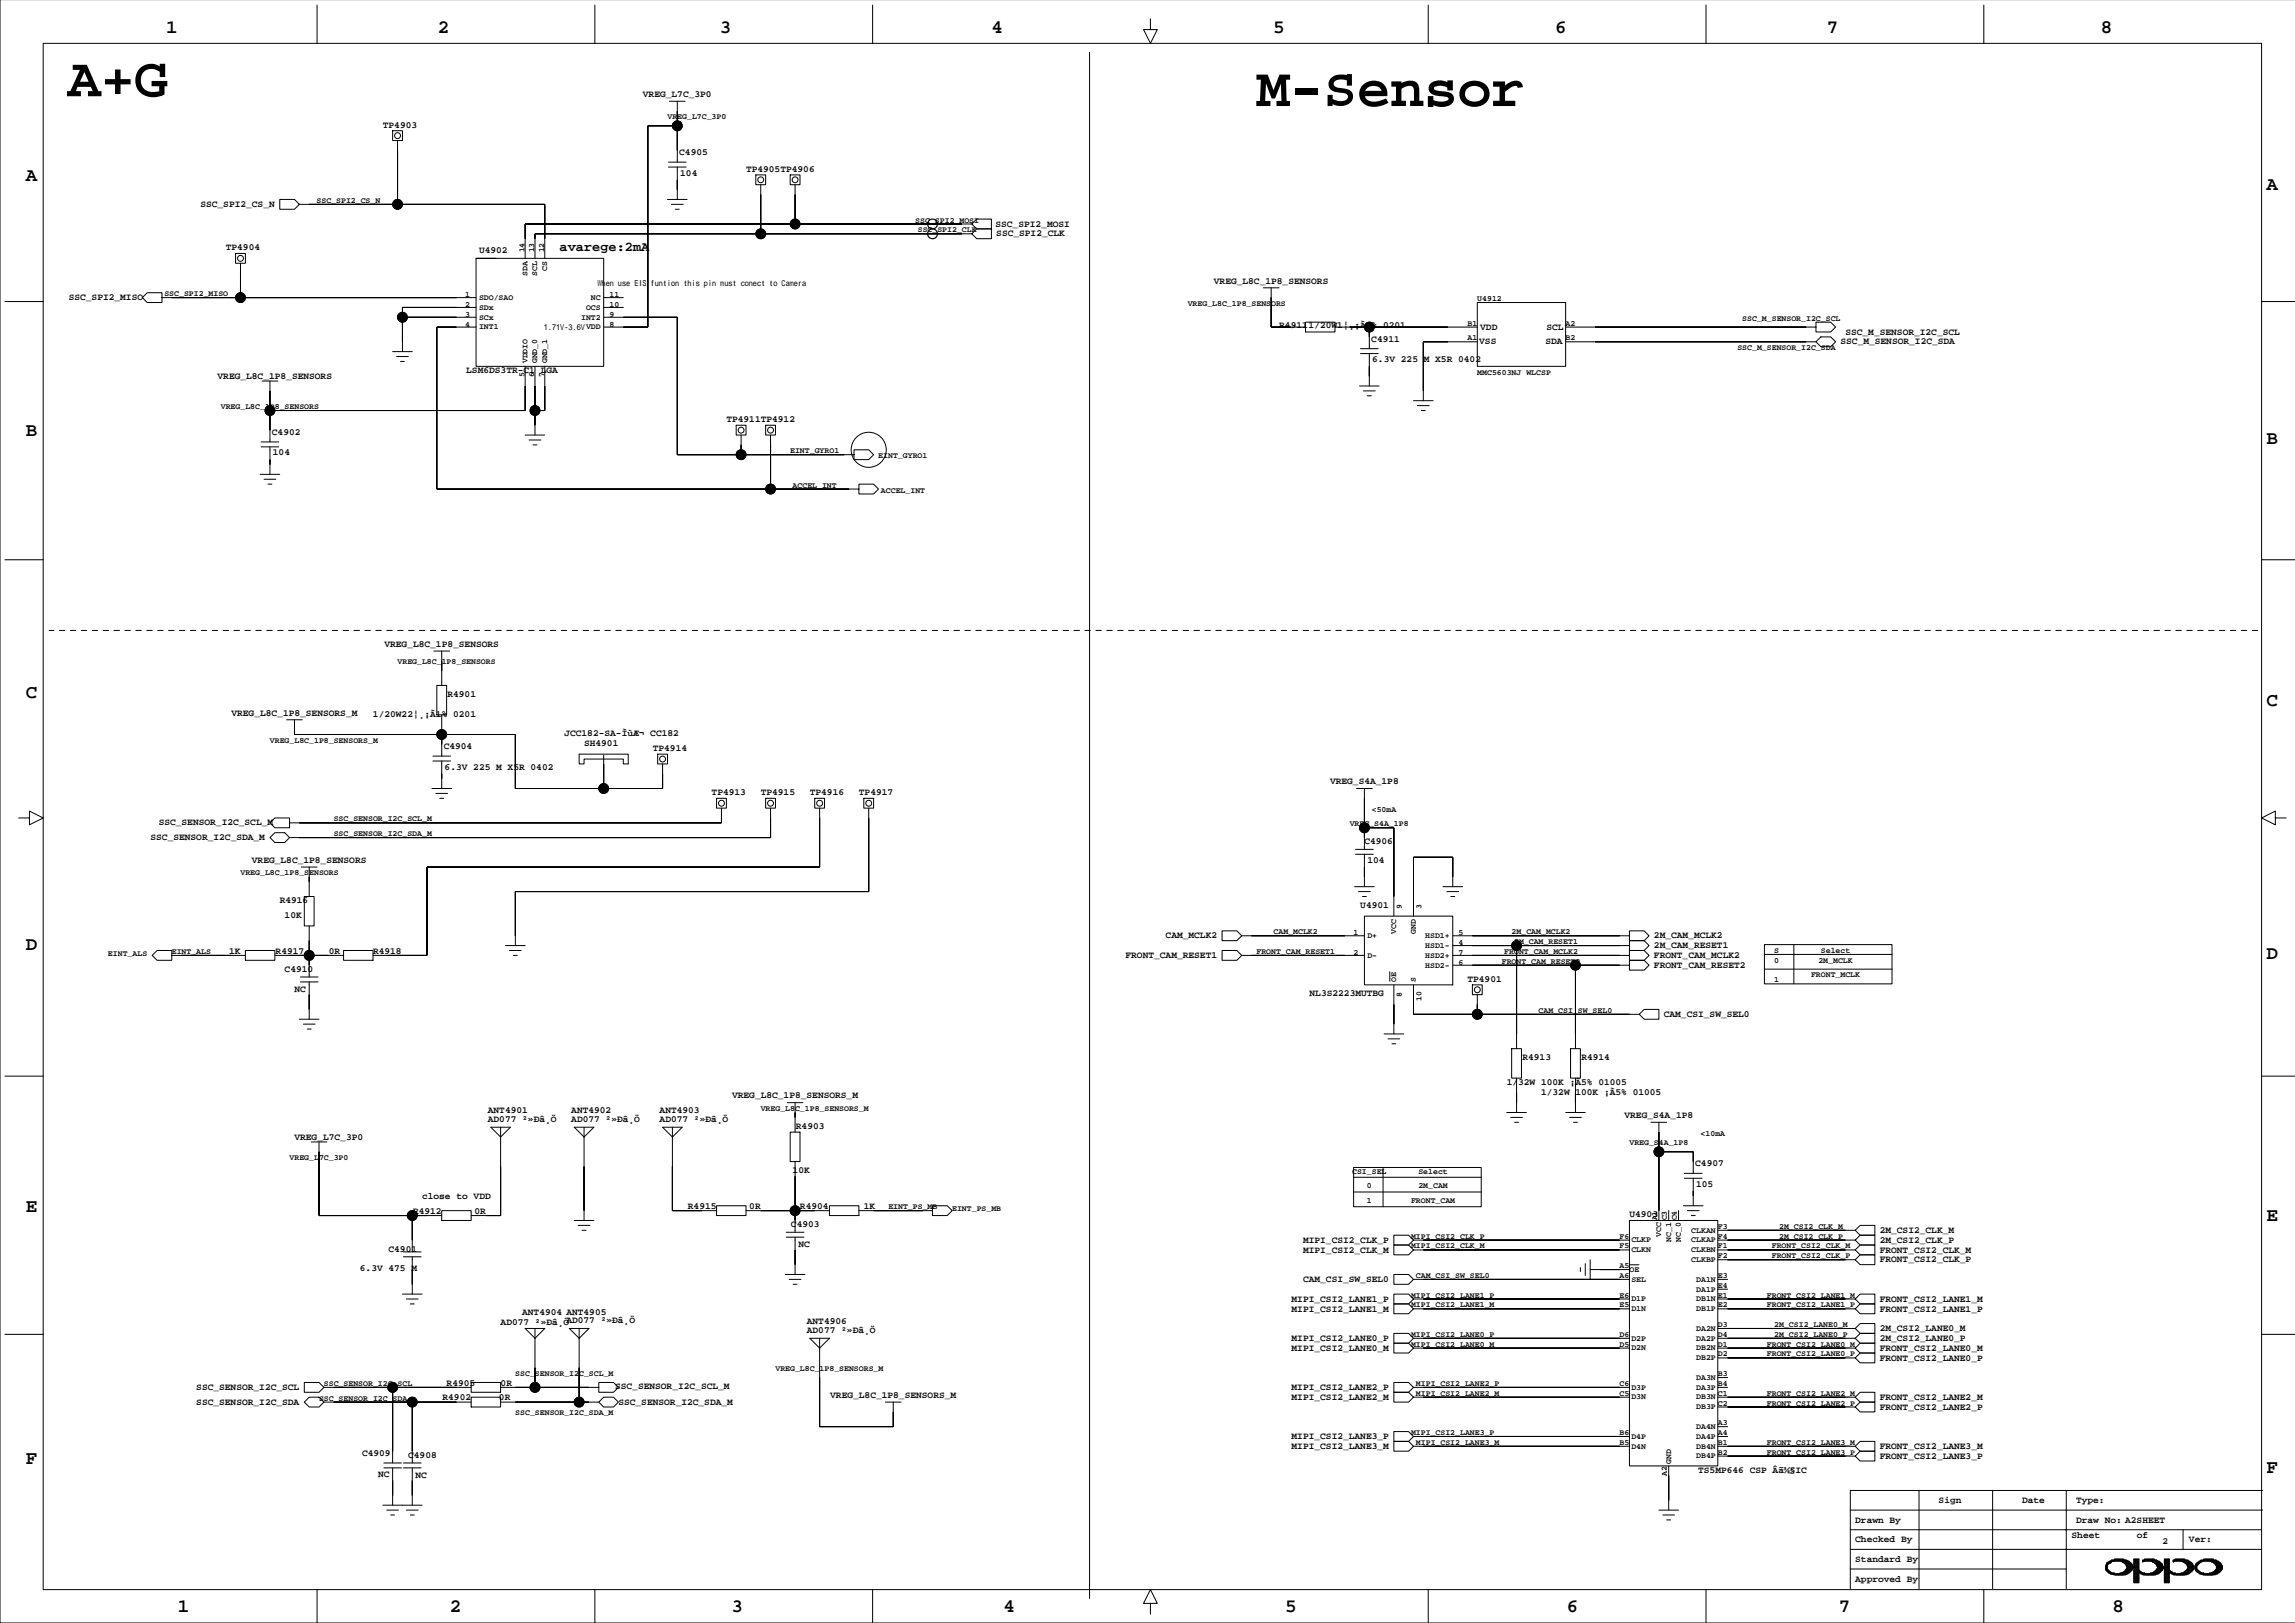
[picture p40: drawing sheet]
<svg xmlns="http://www.w3.org/2000/svg" width="594mm" height="420mm" viewBox="0 0 594 420" stroke-linecap="round" stroke-linejoin="round" font-family="sans-serif">
<defs><g id="words">
<g font-size="14.5">
<text x="17.5" y="24.9">A+G</text>
<text x="325" y="27.4">M-Sensor</text>
</g>
<g font-size="4.9">
<text x="43" y="8.5">1</text>
<text x="113.3" y="8.5">2</text>
<text x="186.2" y="8.5">3</text>
<text x="256.5" y="8.5">4</text>
<text x="329.4" y="8.5">5</text>
<text x="402.3" y="8.5">6</text>
<text x="472.6" y="8.5">7</text>
<text x="543.5" y="8.5">8</text>
<text x="6.6" y="46.9">A</text>
<text x="586.4" y="49.2">A</text>
<text x="6.6" y="112.7">B</text>
<text x="586.4" y="114.9">B</text>
<text x="6.6" y="180.5">C</text>
<text x="586.4" y="182.7">C</text>
<text x="6.6" y="245.7">D</text>
<text x="586.4" y="248">D</text>
<text x="6.6" y="313.5">E</text>
<text x="586.4" y="315.8">E</text>
<text x="6.6" y="378.8">F</text>
<text x="586.4" y="381.1">F</text>
<text x="46" y="416.9">1</text>
<text x="116.3" y="416.9">2</text>
<text x="189.2" y="416.9">3</text>
<text x="259.6" y="416.9">4</text>
<text x="332.5" y="416.9">5</text>
<text x="405.3" y="416.9">6</text>
<text x="475.7" y="416.9">7</text>
<text x="546.5" y="416.9">8</text>
</g>
<text font-size="3.5" x="144.7" y="64.9">avarege:2mA</text>
<g font-size="2.5">
<text x="166.3" y="25.1">VREG_L7C_3P0</text>
<text x="99" y="33">TP4903</text>
<text x="175.7" y="40.1">C4905</text>
<text x="176" y="45.4">104</text>
<text x="193" y="44.4">TP4905TP4906</text>
<text x="51.8" y="53.6">SSC_SPI2_CS_N</text>
<text x="257.5" y="58.6">SSC_SPI2_MOSI</text>
<text x="58.4" y="64.7">TP4904</text>
<text x="123.9" y="65.5">U4902</text>
<text x="257.7" y="61.2">SSC_SPI2_CLK</text>
<text x="17.8" y="77.7">SSC_SPI2_MISO</text>
<text x="314" y="73.4">VREG_L8C_1P8_SENSORS</text>
<text x="330.9" y="84.8">R4911</text>
<text x="338.6" y="84.8">1/20W1¦¸¡À5% 0201</text>
<text x="354.8" y="88.4">C4911</text>
<text x="382.7" y="89.1">VSS</text>
<text x="382.9" y="85.3">VDD</text>
<text x="399.8" y="89.1">SDA</text>
<text x="400.1" y="85.3">SCL</text>
<text x="476.1" y="89.1">SSC_M_SENSOR_I2C_SDA</text>
<text x="477.4" y="86.6">SSC_M_SENSOR_I2C_SCL</text>
<text x="355" y="93.7">6.3V 225 M X5R 0402</text>
<text x="56.3" y="98">VREG_L8C_1P8_SENSORS</text>
<text x="120.6" y="96.5">LSM6DS3TR-C1 LGA</text>
<text x="70.3" y="112.5">C4902</text>
<text x="187.9" y="109.2">TP4911TP4912</text>
<text x="70.6" y="117.8">104</text>
<text x="99.5" y="167.3">VREG_L8C_1P8_SENSORS</text>
<text x="59.9" y="185.1">VREG_L8C_1P8_SENSORS_M</text>
<text x="96.5" y="185.4">1/20W22¦¸¡À1% 0201</text>
<text x="115.8" y="180.3">R4901</text>
<text x="146" y="190.4">JCC182-SA-ÌùÆ¬ CC182</text>
<text x="114.8" y="193.7">C4904</text>
<text x="151.1" y="193">SH4901</text>
<text x="168.9" y="194.3">TP4914</text>
<text x="115" y="199.1">6.3V 225 M X5R 0402</text>
<text x="344.1" y="202.9">VREG_S4A_1P8</text>
<text x="184.1" y="205.7">TP4913</text>
<text x="196.8" y="205.7">TP4915</text>
<text x="209.5" y="205.7">TP4916</text>
<text x="222.2" y="205.7">TP4917</text>
<text x="41.1" y="213.3">SSC_SENSOR_I2C_SCL_M</text>
<text x="38.9" y="217.3">SSC_SENSOR_I2C_SDA_M</text>
<text x="353" y="218.4">C4906</text>
<text x="65.2" y="223.2">VREG_L8C_1P8_SENSORS</text>
<text x="353.7" y="223.2">104</text>
<text x="72.4" y="233.6">R4916</text>
<text x="73.6" y="237.4">10K</text>
<text x="351.9" y="234.9">U4901</text>
<text x="301.6" y="242.7">CAM_MCLK2</text>
<text x="427.9" y="242.7">2M_CAM_MCLK2</text>
<text x="427.9" y="245.3">2M_CAM_RESET1</text>
<text x="59.3" y="246.7">1K</text>
<text x="71.3" y="246.7">R4917</text>
<text x="73.6" y="251.4">C4910</text>
<text x="85.1" y="246.7">0R</text>
<text x="96.5" y="246.7">R4918</text>
<text x="291.2" y="247.8">FRONT_CAM_RESET1</text>
<text x="427.9" y="247.8">FRONT_CAM_MCLK2</text>
<text x="427.9" y="250.4">FRONT_CAM_RESET2</text>
<text x="76.2" y="256.5">NC</text>
<text x="338.8" y="257.7">NL3S2223MUTBG</text>
<text x="379.6" y="253.9">TP4901</text>
<text x="430.4" y="263.1">CAM_CSI_SW_SEL0</text>
<text x="393.9" y="274.2">R4913</text>
<text x="409.1" y="274.2">R4914</text>
<text x="389.8" y="280.6">1/32W 100K ¡À5% 01005</text>
<text x="126.2" y="288">ANT4901</text>
<text x="147.8" y="288">ANT4902</text>
<text x="170.6" y="288">ANT4903</text>
<text x="189.4" y="284.1">VREG_L8C_1P8_SENSORS_M</text>
<text x="398.7" y="283.1">1/32W 100K ¡À5% 01005</text>
<text x="126.2" y="290.2">AD077 ²»Ðâ¸Ö</text>
<text x="147.8" y="290.2">AD077 ²»Ðâ¸Ö</text>
<text x="170.6" y="290.2">AD077 ²»Ðâ¸Ö</text>
<text x="205.9" y="292">R4903</text>
<text x="420.3" y="289.2">VREG_S4A_1P8</text>
<text x="76.2" y="294.8">VREG_L7C_3P0</text>
<text x="205.1" y="303.5">10K</text>
<text x="438.6" y="301.7">C4907</text>
<text x="109.2" y="310.2">close to VDD</text>
<text x="438.8" y="307">105</text>
<text x="106.9" y="314">R4912</text>
<text x="122.7" y="314">0R</text>
<text x="178" y="312.7">R4915</text>
<text x="193.8" y="312.7">0R</text>
<text x="204.6" y="317.4">C4903</text>
<text x="207" y="312.7">R4904</text>
<text x="223.5" y="312.7">1K</text>
<text x="421.5" y="314.9">U4903</text>
<text x="100.5" y="323.8">C4901</text>
<text x="206.5" y="322.5">NC</text>
<text x="337.1" y="321.5">MIPI_CSI2_CLK_P</text>
<text x="486.3" y="321.5">2M_CSI2_CLK_P</text>
<text x="486.3" y="318.9">2M_CSI2_CLK_M</text>
<text x="93.1" y="328.8">6.3V 475 M</text>
<text x="337.1" y="324">MIPI_CSI2_CLK_M</text>
<text x="486.3" y="326.5">FRONT_CSI2_CLK_P</text>
<text x="486.3" y="324">FRONT_CSI2_CLK_M</text>
<text x="337.1" y="331.6">CAM_CSI_SW_SEL0</text>
<text x="135.1" y="340">ANT4904 ANT4905</text>
<text x="334.1" y="339.2">MIPI_CSI2_LANE1_M</text>
<text x="334.1" y="336.7">MIPI_CSI2_LANE1_P</text>
<text x="486.3" y="336.7">FRONT_CSI2_LANE1_M</text>
<text x="486.3" y="339.2">FRONT_CSI2_LANE1_P</text>
<text x="129.5" y="342.8">AD077 ²»Ðâ¸ÖAD077 ²»Ðâ¸Ö</text>
<text x="208.7" y="342.6">ANT4906</text>
<text x="208.7" y="344.8">AD077 ²»Ðâ¸Ö</text>
<text x="334.1" y="346.9">MIPI_CSI2_LANE0_P</text>
<text x="486.3" y="344.3">2M_CSI2_LANE0_M</text>
<text x="486.3" y="346.9">2M_CSI2_LANE0_P</text>
<text x="334.1" y="349.4">MIPI_CSI2_LANE0_M</text>
<text x="486.3" y="349.4">FRONT_CSI2_LANE0_M</text>
<text x="486.3" y="351.9">FRONT_CSI2_LANE0_P</text>
<text x="50.8" y="359.6">SSC_SENSOR_I2C_SCL</text>
<text x="115.5" y="358.4">R4905</text>
<text x="129.5" y="358.4">0R</text>
<text x="159.1" y="359.3">SSC_SENSOR_I2C_SCL_M</text>
<text x="334.1" y="359.6">MIPI_CSI2_LANE2_P</text>
<text x="50.8" y="363.4">SSC_SENSOR_I2C_SDA</text>
<text x="114.5" y="362.2">R4902</text>
<text x="129.1" y="362.2">0R</text>
<text x="160" y="363.4">SSC_SENSOR_I2C_SDA_M</text>
<text x="214.8" y="361.6">VREG_L8C_1P8_SENSORS_M</text>
<text x="334.1" y="362.1">MIPI_CSI2_LANE2_M</text>
<text x="486.3" y="364.6">FRONT_CSI2_LANE2_P</text>
<text x="486.3" y="362.1">FRONT_CSI2_LANE2_M</text>
<text x="93.7" y="376.6">C4909</text>
<text x="105.6" y="377.1">C4908</text>
<text x="334.1" y="372.3">MIPI_CSI2_LANE3_P</text>
<text x="334.1" y="374.8">MIPI_CSI2_LANE3_M</text>
<text x="486.3" y="377.3">FRONT_CSI2_LANE3_P</text>
<text x="486.3" y="374.8">FRONT_CSI2_LANE3_M</text>
<text x="97.9" y="381.9">NC</text>
<text x="107.5" y="382.2">NC</text>
<text x="439.3" y="380.9">TS5MP646 CSP Âã¾§IC</text>
<text x="501.5" y="388.8">Sign</text>
<text x="523.1" y="388.8">Date</text>
<text x="537.1" y="388.8">Type:</text>
<text x="480" y="393.8">Drawn By</text>
<text x="537.1" y="393.8">Draw No: A2SHEET</text>
<text x="480" y="398.9">Checked By</text>
<text x="535.9" y="397.9">Sheet</text>
<text x="552.8" y="397.9">of</text>
<text x="559.4" y="399.4">2</text>
<text x="566.3" y="398.9">Ver:</text>
<text x="480" y="404">Standard By</text>
<text x="480" y="409.1">Approved By</text>
</g>
<g font-size="2.1">
<text x="172.7" y="30.9">VREG_L7C_3P0</text>
<text x="81.9" y="52.5">SSC_SPI2_CS_N</text>
<text x="236.8" y="57.6">SSC_SPI2_MOSI</text>
<text x="135.7" y="65.3" transform="rotate(-90 135.7 65.3)">14</text>
<text x="138.2" y="65.3" transform="rotate(-90 138.2 65.3)">13</text>
<text x="140.7" y="65.3" transform="rotate(-90 140.7 65.3)">12</text>
<text x="237.4" y="60.1">SSC_SPI2_CLK</text>
<text x="136.5" y="71.4" transform="rotate(-90 136.5 71.4)">SDA</text>
<text x="139" y="71.4" transform="rotate(-90 139 71.4)">SCL</text>
<text x="141.5" y="70.1" transform="rotate(-90 141.5 70.1)">CS</text>
<text x="42.5" y="76.6">SSC_SPI2_MISO</text>
<text x="120.4" y="76.9">1</text>
<text x="123.9" y="77.6">SDO/SAO</text>
<text x="152.9" y="77.6">NC</text>
<text x="154.6" y="73.9">When use EIS funtion this pin must conect to Camera</text>
<text x="157.7" y="76.9">11</text>
<text x="382.2" y="77.9">U4912</text>
<text x="120.4" y="81.9">3</text>
<text x="120.4" y="79.4">2</text>
<text x="123.9" y="80.1">SDx</text>
<text x="123.9" y="82.7">SCx</text>
<text x="150.3" y="82.7">INT2</text>
<text x="151.6" y="80.1">OCS</text>
<text x="157.7" y="79.4">10</text>
<text x="157.7" y="81.9">9</text>
<text x="307.3" y="79.1">VREG_L8C_1P8_SENSORS</text>
<text x="450.7" y="83">SSC_M_SENSOR_I2C_SCL</text>
<text x="120.4" y="84.5">4</text>
<text x="123.9" y="85.2">INT1</text>
<text x="140.7" y="85.4">1.71V-3.6VVDD</text>
<text x="157.7" y="84.5">8</text>
<text x="379.6" y="88">A1</text>
<text x="379.6" y="84.2">B1</text>
<text x="405" y="88">B2</text>
<text x="405" y="84.2">A2</text>
<text x="136.5" y="94" transform="rotate(-90 136.5 94)">VDDIO</text>
<text x="139" y="94" transform="rotate(-90 139 94)">GND_0</text>
<text x="141.5" y="94" transform="rotate(-90 141.5 94)">GND_1</text>
<text x="449.5" y="90.6">SSC_M_SENSOR_I2C_SDA</text>
<text x="135.7" y="97.6" transform="rotate(-90 135.7 97.6)">5</text>
<text x="138.2" y="97.6" transform="rotate(-90 138.2 97.6)">6</text>
<text x="140.7" y="97.6" transform="rotate(-90 140.7 97.6)">7</text>
<text x="382.2" y="96.9">MMC5603NJ WLCSP</text>
<text x="57.1" y="105.8">VREG_L8C_1P8_SENSORS</text>
<text x="204.4" y="117.2">EINT_GYRO1</text>
<text x="227.2" y="118.5">EINT_GYRO1</text>
<text x="205.1" y="126.1">ACCEL_INT</text>
<text x="227.9" y="127.4">ACCEL_INT</text>
<text x="102.8" y="171.8">VREG_L8C_1P8_SENSORS</text>
<text x="69.8" y="192.2">VREG_L8C_1P8_SENSORS_M</text>
<text x="354.9" y="209.9">&lt;50mA</text>
<text x="86.3" y="212.5">SSC_SENSOR_I2C_SCL_M</text>
<text x="349.2" y="213.7">VREG_S4A_1P8</text>
<text x="86.3" y="216.3">SSC_SENSOR_I2C_SDA_M</text>
<text x="62.2" y="226.4">VREG_L8C_1P8_SENSORS</text>
<text x="362.7" y="235.2" transform="rotate(-90 362.7 235.2)">9</text>
<text x="367.8" y="235.2" transform="rotate(-90 367.8 235.2)">3</text>
<text x="329.5" y="241.7">CAM_MCLK2</text>
<text x="350.2" y="241.9">1</text>
<text x="353.7" y="242.6">D+</text>
<text x="361.2" y="241.5" transform="rotate(-90 361.2 241.5)">VCC</text>
<text x="366.3" y="241.5" transform="rotate(-90 366.3 241.5)">GND</text>
<text x="368.7" y="242.6">HSD1+</text>
<text x="368.7" y="245.2">HSD1-</text>
<text x="377.4" y="241.9">5</text>
<text x="377.4" y="244.5">4</text>
<text x="391.1" y="241.7">2M_CAM_MCLK2</text>
<text x="391.7" y="244.2">2M_CAM_RESET1</text>
<text x="27.9" y="247.3">EINT_ALS</text>
<text x="44.4" y="246.7">EINT_ALS</text>
<text x="325" y="246.7">FRONT_CAM_RESET1</text>
<text x="350.2" y="247">2</text>
<text x="353.7" y="247.7">D-</text>
<text x="368.7" y="247.7">HSD2+</text>
<text x="368.7" y="250.3">HSD2-</text>
<text x="377.4" y="247">7</text>
<text x="377.4" y="249.5">6</text>
<text x="388.5" y="249.3">FRONT_CAM_RESET2</text>
<text x="389.2" y="246.7">FRONT_CAM_MCLK2</text>
<text x="459" y="249">0</text>
<text x="459" y="246.4">S</text>
<text x="470.4" y="249">2M_MCLK</text>
<text x="471.1" y="246.4">Select</text>
<text x="361.2" y="254" transform="rotate(-90 361.2 254)">OE</text>
<text x="362.7" y="257.8" transform="rotate(-90 362.7 257.8)">8</text>
<text x="366.3" y="254" transform="rotate(-90 366.3 254)">S</text>
<text x="459" y="254.1">1</text>
<text x="468.5" y="252.8">FRONT_MCLK</text>
<text x="367.8" y="258.8" transform="rotate(-90 367.8 258.8)">10</text>
<text x="398.1" y="262">CAM_CSI_SW_SEL0</text>
<text x="196.8" y="287.4">VREG_L8C_1P8_SENSORS_M</text>
<text x="440" y="293.7">&lt;10mA</text>
<text x="421.5" y="296.3">VREG_S4A_1P8</text>
<text x="74.9" y="300.1">VREG_L7C_3P0</text>
<text x="349.8" y="303.6">CSI_SEL</text>
<text x="366.9" y="303.6">Select</text>
<text x="353.6" y="311.2">1</text>
<text x="353.6" y="307.4">0</text>
<text x="365" y="311.2">FRONT_CAM</text>
<text x="366.9" y="307.4">2M_CAM</text>
<text x="229.8" y="312.8">EINT_PS_MB</text>
<text x="246.3" y="313.4">EINT_PS_MB</text>
<text x="428.7" y="315.7" transform="rotate(-90 428.7 315.7)">A1</text>
<text x="431.3" y="315.7" transform="rotate(-90 431.3 315.7)">C3</text>
<text x="433.8" y="315.7" transform="rotate(-90 433.8 315.7)">C4</text>
<text x="444.4" y="317.9">F3</text>
<text x="460.3" y="317.9">2M_CSI2_CLK_M</text>
<text x="365" y="320.4">MIPI_CSI2_CLK_P</text>
<text x="365" y="322.9">MIPI_CSI2_CLK_M</text>
<text x="419" y="320.4">F6</text>
<text x="419" y="322.9">F5</text>
<text x="422.1" y="323.9">CLKN</text>
<text x="422.1" y="321.4">CLKP</text>
<text x="429.8" y="320" transform="rotate(-90 429.8 320)">VCC</text>
<text x="432.3" y="321.3" transform="rotate(-90 432.3 321.3)">NC_1</text>
<text x="434.8" y="321.3" transform="rotate(-90 434.8 321.3)">NC_0</text>
<text x="437.5" y="321.4">CLKAP</text>
<text x="437.5" y="318.8">CLKAN</text>
<text x="437.5" y="323.9">CLKBN</text>
<text x="444.4" y="322.9">F1</text>
<text x="444.4" y="320.4">F4</text>
<text x="458.4" y="322.9">FRONT_CSI2_CLK_M</text>
<text x="460.3" y="320.4">2M_CSI2_CLK_P</text>
<text x="419" y="328">A5</text>
<text x="421.5" y="329">OE</text>
<text x="437.5" y="326.4">CLKBP</text>
<text x="444.4" y="325.5">F2</text>
<text x="458.4" y="325.5">FRONT_CSI2_CLK_P</text>
<text x="365" y="335.6">MIPI_CSI2_LANE1_P</text>
<text x="366.3" y="330.5">CAM_CSI_SW_SEL0</text>
<text x="419" y="330.5">A6</text>
<text x="419" y="335.6">E6</text>
<text x="422.1" y="331.5">SEL</text>
<text x="438.8" y="334.1">DA1P</text>
<text x="438.8" y="331.5">DA1N</text>
<text x="444.4" y="335.6">E1</text>
<text x="444.4" y="330.5">E3</text>
<text x="444.4" y="333.1">E4</text>
<text x="457.1" y="335.6">FRONT_CSI2_LANE1_M</text>
<text x="365" y="338.2">MIPI_CSI2_LANE1_M</text>
<text x="419" y="338.2">E5</text>
<text x="422.1" y="339.1">D1N</text>
<text x="422.1" y="336.6">D1P</text>
<text x="438.8" y="336.6">DB1N</text>
<text x="438.8" y="339.1">DB1P</text>
<text x="444.4" y="338.2">E2</text>
<text x="457.1" y="338.2">FRONT_CSI2_LANE1_P</text>
<text x="365" y="345.8">MIPI_CSI2_LANE0_P</text>
<text x="419" y="345.8">D6</text>
<text x="422.1" y="346.8">D2P</text>
<text x="438.8" y="346.8">DA2P</text>
<text x="438.8" y="344.2">DA2N</text>
<text x="444.4" y="343.2">D3</text>
<text x="444.4" y="345.8">D4</text>
<text x="459" y="345.8">2M_CSI2_LANE0_P</text>
<text x="459" y="343.2">2M_CSI2_LANE0_M</text>
<text x="365" y="348.3">MIPI_CSI2_LANE0_M</text>
<text x="419" y="348.3">D5</text>
<text x="422.1" y="349.3">D2N</text>
<text x="438.8" y="349.3">DB2N</text>
<text x="438.8" y="351.8">DB2P</text>
<text x="444.4" y="350.9">D2</text>
<text x="444.4" y="348.3">D1</text>
<text x="457.1" y="350.9">FRONT_CSI2_LANE0_P</text>
<text x="457.1" y="348.3">FRONT_CSI2_LANE0_M</text>
<text x="83.8" y="358.5">SSC_SENSOR_I2C_SCL</text>
<text x="133.3" y="355.9">SSC_SENSOR_I2C_SCL_M</text>
<text x="200.6" y="354.7">VREG_L8C_1P8_SENSORS_M</text>
<text x="366.3" y="358.5">MIPI_CSI2_LANE2_P</text>
<text x="419" y="358.5">C6</text>
<text x="422.1" y="359.5">D3P</text>
<text x="438.8" y="359.5">DA3P</text>
<text x="438.8" y="356.9">DA3N</text>
<text x="444.4" y="355.9">B3</text>
<text x="444.4" y="358.5">B4</text>
<text x="82.5" y="362.3">SSC_SENSOR_I2C_SDA</text>
<text x="366.3" y="361">MIPI_CSI2_LANE2_M</text>
<text x="419" y="361">C5</text>
<text x="422.1" y="362">D3N</text>
<text x="438.8" y="364.5">DB3P</text>
<text x="438.8" y="362">DB3N</text>
<text x="444.4" y="361">C1</text>
<text x="444.4" y="363.6">C2</text>
<text x="457.1" y="361">FRONT_CSI2_LANE2_M</text>
<text x="457.1" y="363.6">FRONT_CSI2_LANE2_P</text>
<text x="133.3" y="366.1">SSC_SENSOR_I2C_SDA_M</text>
<text x="365" y="371.2">MIPI_CSI2_LANE3_P</text>
<text x="419" y="371.2">B6</text>
<text x="438.8" y="369.6">DA4N</text>
<text x="444.4" y="368.6">A3</text>
<text x="444.4" y="371.2">A4</text>
<text x="366.3" y="373.7">MIPI_CSI2_LANE3_M</text>
<text x="419" y="373.7">B5</text>
<text x="422.1" y="374.7">D4N</text>
<text x="422.1" y="372.2">D4P</text>
<text x="438.8" y="372.2">DA4P</text>
<text x="438.8" y="377.2">DB4P</text>
<text x="438.8" y="374.7">DB4N</text>
<text x="444.4" y="373.7">B1</text>
<text x="444.4" y="376.3">B2</text>
<text x="457.1" y="373.7">FRONT_CSI2_LANE3_M</text>
<text x="457.1" y="376.3">FRONT_CSI2_LANE3_P</text>
<text x="431.3" y="381.7" transform="rotate(-90 431.3 381.7)">A2</text>
<text x="432.3" y="378.7" transform="rotate(-90 432.3 378.7)">GND</text>
</g>
</g></defs>
<g fill="none" stroke="#000" stroke-width=".26">
<path d="M0 -.1v419.9h593.8M11.2 11.2h573.9v400h-573.9zM82 1.3v9.9M153.9 1.3v9.9M225.8 1.3v9.9M281.9 13.5v400M297.6 4.9v2.8h1.8l-1.8 3.5-1.8-3.5h1.8M369.5 1.3v9.9M441.4 1.3v9.9M513.2 1.3v9.9M101.6 33.8h2.5v2.6h-2.5zM102.8 36.4v16.5"/>
<path d="M173.2 26.2h4.1M175.2 28.7h.1M175.2 32.5h-7.6v52.1h-11.4M175.2 26.2v15.7M72.4 51.6h3.8l1.3 1.3-1.3 1.2h-3.8zM77.5 52.9h63.4v13.9M172.7 51.6h5.1M172.9 43.2h4.6M172.9 41.9h4.6M173.7 52.9h3M174.7 54.1h1M175.2 49h.1"/>
<path d="M175.2 43.2v8.4M195.5 45.2h2.6v2.6h-2.6zM196.8 47.8v12.7M204.4 45.2h2.6v2.6h-2.6zM205.7 47.8v10.1M251.4 57.9h-115.5v8.9M252.7 56.7h3.8v2.5h-3.8l-1.3-1.3zM1.3 78h9.9M36.8 77l1.3-1.3h3.8v2.6h-3.8zM41.9 77h81.3M60.9 65.6h2.6v2.5h-2.6zM62.2 68.1v8.9"/>
<path d="M123.2 66.8h33v28h-33v-28h5M123.2 79.5h-19.1v11.5M156.2 77h5.1M156.2 79.5h5.1M251.4 60.5l1.3-1.3h3.8v2.5h-3.8zM251.4 60.5h-113v6.3M326.8 74.4h4.1M328.9 77h.1M328.9 74.4v10.2h8.8M382.2 78.3h22.8v16.5h-22.8zM585.1 78h8.7M67.8 98.6h4.1"/>
<path d="M69.8 98.6v15.7M101.6 91h5.1M102.6 92.2h3M103.6 93.5h1M104.1 88.4h.1M104.1 82.1h19.1M123.2 84.6h-10.2v41.9h109.2M135.9 94.8v11.4h-66.1M138.4 94.8v17.7M140.9 94.8v11.4h-2.5M156.2 82.1h19v35.5h45.7M337.7 83.3h7.7v2.6h-7.7z"/>
<path d="M345.4 84.6h36.8M351.7 99.8h5.1M352 91.5h4.5M352 90.2h4.5M354.2 97.3h.1M354.2 84.6v5.6M354.2 91.5v8.3M382.2 88.4h-14v15.2M405 88.4h64.8M405 84.6h64.8M469.8 83.3h3.8l1.3 1.3-1.3 1.3h-3.8zM471.1 87.1h2.5l1.3 1.3-1.3 1.3h-2.5l-1.3-1.3z"/>
<path d="M67.5 115.6h4.6M67.5 114.3h4.6M69.8 101.1h.1M69.8 115.6v7.1M135.9 112.5h5M136.9 113.8h3M137.9 115.1h1M138.4 110h.1M190.5 110h2.5v2.5h-2.5zM191.7 112.5v5.1M198.1 110h2.5v2.5h-2.5zM199.3 112.5v14"/>
<path d="M220.9 116.3h3.8l1.3 1.3-1.3 1.3h-3.8zM242.9 111.4h.1M352.7 101.1h3.1M353.7 102.4h1.1M365.7 103.6h5.1M366.7 104.9h3M367.7 106.2h1M368.2 101.1h.1M67.3 122.7h5.1M68.3 124h3.1M69.3 125.2h1M69.8 120.2h.1"/>
<path d="M222.2 125.2h3.8l1.3 1.3-1.3 1.3h-3.8zM1.3 144.8h9.9M585.1 144.8h8.7M112.2 168.4h4.1M113 177.3h2.5v7.6h-2.5zM114.3 170.9h.1M114.3 168.4v8.9M74.2 186.2h4M76.2 188.7h.1M76.2 186.2v3.8h57.1v14h38.1v-6.4M112 196.8h4.6M112 195.6h4.6"/>
<path d="M114.3 184.9v10.7M114.3 196.8v7.2M149.8 195.1h12.7v2.5h-1.2v-1.3h-10.2v1.3h-1.3zM156.2 195.3v8.7M170.1 195.1h2.6v2.5h-2.6zM4.8 211.6h2.8v-1.8l3.6 1.8-3.6 1.8v-1.8M69.8 216.7l1.3-1.3h2.5l1.3 1.3-1.3 1.2h-2.5zM71.1 211.6h3.8v2.5h-3.8l-1.3-1.3zM111.7 204h5.1M112.8 205.2h3M113.8 206.5h1M114.3 201.4h.1"/>
<path d="M185.4 206.5h2.5v2.5h-2.5zM186.6 209v3.8h-111.7M198.1 206.5h2.5v2.5h-2.5zM199.3 209v7.7h-124.4M210.8 206.5h2.5v2.5h-2.5zM212 209v15.3h-101.5v22.8h-14M223.5 206.5h2.5v2.5h-2.5zM224.7 209v21.6h-91.4v14M350.7 219.7h4.6M350.9 204h4.1M353 206.5h.1M353 204v15.7"/>
<path d="M353 214.1h7.6v22.9M588.6 211.6v-1.8l-3.5 1.8 3.5 1.8v-1.8h2.8M78 224.3h4M78.7 231.9h2.6v7.6h-2.6zM80 226.8h.1M80 224.3v7.6M80 239.5v13.2M350.4 229.3h5.1M350.7 221h4.6M351.5 230.6h3M352.5 231.9h1M353 226.8h.1"/>
<path d="M353 237h22.8v17.7h-22.8zM353 221v8.3M373.3 229.3h5.1M374.3 230.6h3.1M375.3 231.9h1M375.8 226.8h.1M375.8 229.3v-7.6h-10.1v15.3M40.6 245.9h3.8v2.5h-3.8l-1.2-1.3zM44.4 247.1h19.1M63.5 245.9h7.6v2.5h-7.6zM71.1 247.1h17.8M77.7 254h4.6"/>
<path d="M77.7 252.7h4.6M80 254v9.6M88.9 245.9h7.6v2.5h-7.6zM130.8 244.6h5.1M131.8 245.9h3M132.8 247.1h1M133.3 242h.1M316.2 240.8h3.8l1.2 1.2-1.2 1.3h-3.8zM316.2 245.9h3.8l1.2 1.2-1.2 1.3h-3.8zM321.2 242h31.8M321.2 247.1h31.8M359.5 251.3v2.5"/>
<path d="M360.6 254.7v12.7M365.7 254.7v7.7h58.4M375.8 242h45.7M375.8 244.6h45.7M375.8 247.1h45.7M375.8 249.7h45.7M380.9 254.7h2.6v2.6h-2.6zM382.2 257.3v5.1M392.3 244.6v26.6M407.6 249.7v21.5M421.5 245.9h3.9l1.2 1.2-1.2 1.3h-3.9zM421.5 240.8h3.9l1.2 1.2-1.2 1.3h-3.9z"/>
<path d="M421.5 248.4h3.9l1.2 1.3-1.2 1.2h-3.9zM421.5 243.3h3.9l1.2 1.3-1.2 1.3h-3.9zM456.5 244.3h33v10.2h-33zM456.5 250.7h33M456.5 246.9h33M464.1 244.3v10.2M1.3 278.4h9.9M77.5 263.6h5M78.5 264.9h3M79.5 266.2h1M80 261.1h.1M358.1 267.4h5"/>
<path d="M359.1 268.7h3M360.1 270h1M360.6 264.9h.1M391.1 271.2h2.5v7.7h-2.5zM392.3 278.9v8.9M406.3 271.2h2.5v7.7h-2.5zM407.6 278.9v8.9M425.4 261.1h3.8v2.5h-3.8l-1.3-1.2zM585.1 278.4h8.7M80.5 295.4h4.1M82.5 297.9h.1M82.5 295.4v19h31.8"/>
<path d="M127 291.6h5.1l-2.6 2.5zM129.5 291.6v22.8h-7.6M148.6 291.6h5l-2.5 2.5zM151.1 291.6v24.1M171.4 291.6h5.1l-2.5 2.5zM174 291.6v21.5h11.4M203.7 285.2h4M204.4 292.8h2.6v7.7h-2.6zM205.7 287.8h.1M205.7 285.2v7.6M389.8 287.8h5.1M390.8 289h3.1"/>
<path d="M391.8 290.3h1M392.3 285.2h.1M405 287.8h5.1M406.1 289h3M407.1 290.3h1M407.6 285.2h.1M427.1 290.3h4.1M429.2 292.8h.1M429.2 290.3v25.4M429.2 297.9h8.9v5.6M106.7 314.4v9.4M114.3 313.1h7.6v2.6h-7.6z"/>
<path d="M148.6 315.7h5M149.6 317h3M150.6 318.2h1M151.1 313.1h.1M185.4 311.9h7.6v2.5h-7.6zM193 313.1h21.6M203.4 318.7h4.6M205.7 300.5v18.2M214.6 311.9h7.6v2.5h-7.6zM222.2 313.1h19M241.2 311.9h3.9l1.2 1.2-1.2 1.3h-3.9zM350.2 302h33v10.1h-33z"/>
<path d="M350.2 308.3h33M350.2 304.5h33M357.8 302v10.1M360.6 319.5h3.8l1.3 1.3-1.3 1.2h-3.8zM421.5 315.7h22.9v63.5h-22.9zM431.7 313.1v2.6M434.2 313.1v2.6M435.5 311.9h5.1M435.8 304.8h4.5M435.8 303.5h4.5M436.5 313.1h3.1M437.5 314.4h1.1"/>
<path d="M438.1 309.3h.1M438.1 304.8v7.1M444.4 318.2h35.6M481.2 317h3.8v2.5h-3.8l-1.2-1.3zM104.1 334.7h5.1M104.4 325.1h4.5M104.4 323.8h4.5M105.1 336h3.1M106.1 337.3h1.1M106.7 332.2h.1M106.7 325.1v9.6M203.2 329.7h5"/>
<path d="M203.4 320h4.6M204.2 330.9h3M205.2 332.2h1M205.7 327.1h.1M205.7 320v9.7M360.6 322h3.8l1.3 1.3-1.3 1.3h-3.8zM360.6 329.7h3.8l1.3 1.2-1.3 1.3h-3.8zM360.6 337.3h3.8l1.3 1.2-1.3 1.3h-3.8zM360.6 334.7h3.8l1.3 1.3-1.3 1.3h-3.8zM365.7 320.8h55.8M365.7 323.3h55.8M365.7 330.9h55.8"/>
<path d="M365.7 338.5h55.8M365.7 336h55.8M408.8 327.9v1M410.1 326.9v3M411.4 328.4h10.1M411.4 325.8v5.1M413.9 328.4h.1M421.5 327.2h2.5M444.4 320.8h35.6M444.4 323.3h35.6M444.4 330.9h2.5M444.4 325.8h35.6"/>
<path d="M444.4 338.5h35.6M444.4 336h35.6M444.4 333.5h2.5M480 323.3l1.2-1.3h3.8v2.6h-3.8zM480 336l1.2-1.3h3.8v2.6h-3.8zM480 338.5l1.2-1.2h3.8v2.5h-3.8zM480 320.8l1.2-1.3h3.8v2.5h-3.8zM481.2 324.6h3.8v2.5h-3.8l-1.2-1.3zM1.3 345.1h9.9M78.7 357.6h3.8l1.3 1.3-1.3 1.2h-3.8zM83.8 358.9h38.1M101.6 358.9v19.5"/>
<path d="M121.9 357.6h7.6v2.5h-7.6zM129.5 358.9h25.4M135.9 343.6h5l-2.5 2.6zM138.4 343.6v15.3M147.3 343.6h5.1l-2.6 2.6zM149.8 343.6v19.1M154.9 357.6h3.8l1.3 1.3-1.3 1.2h-3.8zM209.5 346.2h5.1l-2.6 2.5zM212 346.2v22.8h19.1v-6.3M360.6 357.6h3.8l1.3 1.3-1.3 1.2h-3.8zM360.6 347.4h3.8l1.3 1.3-1.3 1.3h-3.8zM360.6 344.9h3.8l1.3 1.3-1.3 1.2h-3.8z"/>
<path d="M365.7 358.9h55.8M365.7 348.7h55.8M365.7 346.2h55.8M444.4 358.9h2.5M444.4 348.7h35.6M444.4 346.2h35.6M444.4 351.2h35.6M444.4 343.6h35.6M444.4 356.3h2.5M480 348.7l1.2-1.3h3.8v2.6h-3.8zM480 351.2l1.2-1.2h3.8v2.5h-3.8zM480 343.6l1.2-1.2h3.8v2.5h-3.8z"/>
<path d="M481.2 344.9h3.8v2.5h-3.8l-1.2-1.2zM585.1 345.1h8.7M80 361.4h2.5l1.3 1.3-1.3 1.2h-2.5l-1.3-1.2zM83.8 362.7h38.1M99.3 379.7h4.6M99.3 378.4h4.6M101.6 379.7v9.6M104.4 379.7h4.5M104.4 378.4h4.5M106.7 362.7v15.7M106.7 379.7v9.6M121.9 361.4h7.6v2.5h-7.6z"/>
<path d="M129.5 362.7h25.4M156.2 361.4h2.5l1.3 1.3-1.3 1.2h-2.5l-1.3-1.2zM229.1 362.7h4M231.1 365.2h.1M360.6 360.1h3.8l1.3 1.3-1.3 1.3h-3.8zM360.6 370.3h3.8l1.3 1.3-1.3 1.2h-3.8zM360.6 372.8h3.8l1.3 1.3-1.3 1.3h-3.8zM365.7 361.4h55.8M365.7 371.6h55.8M365.7 374.1h55.8M431.7 379.2v11.4M444.4 361.4h35.6"/>
<path d="M444.4 371.6h2.5M444.4 374.1h35.6M444.4 363.9h35.6M444.4 376.6h35.6M444.4 369h2.5M480 363.9l1.2-1.2h3.8v2.5h-3.8zM480 361.4l1.2-1.3h3.8v2.6h-3.8zM480 376.6l1.2-1.2h3.8v2.5h-3.8zM481.2 372.8h3.8v2.6h-3.8l-1.2-1.3zM99 389.3h10.2M100.1 390.6h3M101.1 391.9h1"/>
<path d="M101.6 386.8h.1M105.1 390.6h3.1M106.1 391.9h1.1M106.7 386.8h.1M429.2 390.6h5M430.2 391.9h3M431.2 393.1h1M431.7 388.1h.1M478.7 390.6h106.6M478.7 395.7h106.4M496.5 385.5v25.4M515.5 385.5v25.4"/>
<path d="M534.5 385.5v25.4M564.8 395.7v5.1M585.3 385.5h-106.6v25.4M82 411.2v8.7M153.9 411.2v8.7M225.8 411.2v8.7M297.6 414.7h1.8l-1.8-3.5-1.8 3.5h1.8v2.8M369.5 411.2v8.7M441.4 411.2v8.7M478.7 405.8h55.8M478.7 400.8h106.4M513.2 411.2v8.7"/>
<path d="M544.7 405.1h.5M544.7 405.3h.5M544.7 405.6h.5M544.7 405.8h.5v.8h.8v.5h4.5M544.7 406.1h.8v.5M545 404.3l.5-.2a5 5 0 0 1 4.3-.5l1 .2v.3h.3l.2 .5h.3v.5h.2v.2a1.74 1.74 0 0 1-1.3 1.6 2.07 2.07 0 0 1-1.7 .5 6.1 6.1 0 0 1-3.3-.5l-.3-.6h-.2v-.2h-.3v-1zM545 404.6h.5v-.5h.7v-.5h3.8v1.2h1.6M545.2 404.3v.5h-.5M545.5 406.9h.7v.2M545.7 404.3h.3a1.45 1.45 0 0 1 1.5-.5h1.3l1 .8h.2v.5h.3v.7h-.3v.3l-.5 .2v.3l-1 .3-.2 .2h-1.3v-.2a1.23 1.23 0 0 1-1.3-.6h-.2a1.58 1.58 0 0 1 .2-2zM545.7 403.8v.5M546.5 403.6v.2"/>
<path d="M546.5 406.9v.2M546.7 403.6v.2M546.7 406.9v.5M547 406.9v.5M547.2 403.3v.5M547.5 403.3v.5M547.5 407.1v.3M547.8 403.3v.5M547.8 407.1v.3M548 403.3v.5M548 407.1v.3M548.3 403.3v.5"/>
<path d="M548.3 407.1v.3M548.5 403.3v.5h2v3.1M548.5 406.9v.5M548.8 403.3v.5M548.8 406.9v.5M549 403.3v.8h1.8M549.3 404.1v-.8h-2.3v.5h-1v.5h-1v2h.7v.6M549.3 406.6v.8h-2.1v-.3M549.5 403.3v1h1.8v2h-1.5v1.1M549.8 403.6v.7M550 404.6h1.6v1.5h-1.8M550 405.1h1.6"/>
<path d="M550.3 405.3h1.5M550.3 403.8v3.3M550.8 403.8v3.1h-1.8v.5M551.1 404.1v2.5h-1.6v.8M551.6 405.8h-1.6v1.3M551.8 405.3v.3h-1.5M552.1 403.3h1.2v6.1h-1.2zM552.1 403.6h1.2M552.1 403.8h1.2M552.1 404.1h1.2M552.1 404.3h1.2M552.1 404.6h1.2"/>
<path d="M552.1 404.8h1.2M552.1 405.1h1.2M552.1 405.3h1.2M552.1 405.6h1.2M552.1 405.8h1.2M552.1 406.3h1.5v.6M552.1 406.6h1.7v.5h4.6M552.1 406.9h2v.2M552.1 407.1h1.2M552.1 407.4h1.2M552.1 407.6h1.2M552.1 407.9h1.2"/>
<path d="M552.1 408.1h1.2M552.1 408.4h1.2M552.1 408.6h1.2M552.1 408.9h1.2M552.1 409.1h1.2M552.3 403.3v6.1M552.6 403.3v6.1M552.8 403.3v6.1M553.1 403.3v6.1M554.4 403.6l.5-.3h2.5v.3h.5l1 .5v.2l.5 .3v.5h.3v.2a2.05 2.05 0 0 1-1.8 1.8l-.2 .3h-3.3l-1.1-.8M554.4 403.6v.5v-.3h2.2l.3 .3h.5l.5 1h.3v.7h-.3v.3l-.5 .2v.3l-1 .3-.3 .2h-1.2v-.2h-.8v-.3h-.3l-.5-.5h-1.2M554.4 403.8h.5v-.5h2.2v.8"/>
<path d="M554.4 403.6h3.5v1.2h1.5M554.4 406.9v.2M554.6 403.6v.2M554.6 406.9v.5M554.9 406.9v.5M555.1 403.3v.5M555.4 403.3v.5M555.4 407.1v.3M555.6 403.3v.5M555.6 407.1v.3M555.9 403.3v.5M555.9 407.1v.3"/>
<path d="M556.1 403.3v.5M556.1 407.1v.3M556.4 403.3v.5h2v3.1M556.4 406.9v.5M556.6 403.3v.5M556.6 406.9v.5M556.9 403.3v.8h1.8M557.1 406.6v.8h-2v-.3M557.4 403.3v1h1.8v2h-1.5v1.1M557.7 403.6v.7M557.9 404.6h1.5v1.5h-1.7M557.9 405.1h1.5"/>
<path d="M558.2 405.3h1.5v.3h-1.5M558.2 403.8v3.3M558.7 403.8v3.1h-1.8v.5M558.9 404.1v2.5h-1.5v.8M559.4 405.8h-1.5v1.3M559.9 403.3h1.3v6.1h-1.3zM559.9 403.6h1.3M559.9 403.8h1.3M559.9 404.1h1.3M559.9 404.3h1.3M559.9 404.6h1.3M559.9 404.8h1.3"/>
<path d="M559.9 405.1h1.3M559.9 405.3h1.3M559.9 405.6h1.3M559.9 405.8h1.3M559.9 406.3h1.6v.6M559.9 406.6h1.8v.3M559.9 406.9h2.1M559.9 407.1h1.3M559.9 407.4h1.3M559.9 407.6h1.3M559.9 407.9h1.3M559.9 408.1h1.3"/>
<path d="M559.9 408.4h1.3M559.9 408.6h1.3M559.9 408.9h1.3M559.9 409.1h1.3M560.2 403.3v6.1M560.5 403.3v6.1M560.7 403.3v6.1M561 403.3v6.1M561.7 407.1h4.6M562 406.6v.5M562.2 403.6v.5v-.3h.8a2.68 2.68 0 0 1 2.8 1v.3h.2v.7h-.2v.3l-.5 .2v.3l-.8 .3a2.16 2.16 0 0 1-2 0h-.5v-.3l-.8-.3v-.2h-1.3M562.2 403.6l.5-.3h2.6v.3h.2a.8 .8 0 0 1 1 .5l.6 .2 .5 .8a2.1 2.1 0 0 1-1.6 2l-.5 .3h-3.3v-.3l-1-.2v-.3"/>
<path d="M562.2 403.8h.5v-.5h2.3v.8M562.2 403.6h3.6v1h1.5M562.2 406.9v.2M562.5 403.6v.2M562.5 406.9v.5M562.7 406.9v.5M563 403.3v.5M563.2 403.3v.5M563.2 407.1v.3M563.5 403.3v.5M563.5 407.1v.3M563.8 403.3v.5"/>
<path d="M563.8 407.1v.3M564 403.3v.5M564 407.1v.3M564.3 403.3v.5h2v3.1M564.3 406.9v.5M564.5 403.3v.5M564.5 406.9v.5M564.8 404.1h1.7M564.8 403.3v.5M565 406.6v.8h-2v-.3M565.3 403.6v.7h1.8v2.3M565.5 403.6v.7"/>
<path d="M565.8 404.8h1.5v1.3h-1.5v1M565.8 405.8h1.8M566 405.1h1.6M566 405.3h1.6M566 405.6h1.6M566 403.6v3.5M566.5 403.8v3.1h-1.7v.5M566.8 404.1v2.5h-1.5v.8M567.1 406.3h-1.6v1.1M567.8 405.3h.5M567.8 405.6h.5v1M567.8 405.8h.5"/>
<path d="M568.1 404.6l.5-.5h.2v-.3h.5v-.2h.8v-.3h2.5v.3h.8v.2a1.7 1.7 0 0 1 1.5 2l-.2 .5h-.3v.3l-.7 .3v.2l-1.1 .3h-2.5l-1-.3v-.2l-.8-.3-.2-.5a1.17 1.17 0 0 1 0-1.5zM568.1 406.1h.5v.5h.5M568.3 406.3h.5v.6h.8v.2M568.6 404.6h-.5v1.7M568.6 404.1v.7h-.5M568.8 404.6v-.5h.8v-.5h3.5v1.2h1.6M569.1 404.1l.5-.3h1.5a1.37 1.37 0 0 1 1.8 .8 .97 .97 0 0 1 .6 .9 .97 .97 0 0 1-.6 .8 1.23 1.23 0 0 1-1.3 .6l-.2 .2h-1l-.3-.2a1.73 1.73 0 0 1-1.8-1.3v-.8l.5-.2zM569.3 403.6v.5M569.3 406.6v.5M569.8 403.6v.2M569.8 406.9v.5M570.1 403.3v.5h-1v.5h-.8v.8h-.5"/>
<path d="M570.1 406.9v.5M570.4 403.8v-.5h2v.8M570.6 403.3v.5M570.6 407.1v.3M570.9 403.3v.5M570.9 407.1v.3M571.1 403.3v.5M571.1 407.1v.3M571.4 403.3v.5M571.4 407.1v.3M571.6 403.3v.5h2.1v3.3h-4.6v-.8M571.6 406.9v.5"/>
<path d="M571.9 403.3v.5M571.9 406.9v.5M572.1 403.3v.8h1.8M572.4 406.6v.8h-2v-.3M572.6 404.3h1.8v2h-1.5v1.1M572.6 403.3v.8M572.9 403.6v.7M573.1 404.6h1.6v1.5h-1.6v1.3M573.4 405.1h1.5v.7h-1.5M573.4 405.3h1.5M573.4 405.6h1.5M573.4 403.6v3.5"/>
<path d="M573.9 403.8v3.1h-1.8v.5M574.2 406.6h-1.6v.8M574.2 404.1v2.8"/>
<circle cx="102.8" cy="35.1" r=".76"/>
<circle cx="175.2" cy="32.5" r="1.27"/>
<circle cx="102.8" cy="52.9" r="1.27"/>
<circle cx="196.8" cy="46.5" r=".76"/>
<circle cx="205.7" cy="57.9" r="1.27"/>
<circle cx="205.7" cy="46.5" r=".76"/>
<circle cx="62.2" cy="66.8" r=".76"/>
<circle cx="62.2" cy="77" r="1.27"/>
<circle cx="196.8" cy="60.5" r="1.27"/>
<circle cx="104.1" cy="82.1" r="1.27"/>
<circle cx="354.2" cy="84.6" r="1.27"/>
<circle cx="69.8" cy="106.2" r="1.27"/>
<circle cx="138.4" cy="106.2" r="1.27"/>
<circle cx="191.7" cy="117.6" r="1.27"/>
<circle cx="191.7" cy="111.3" r=".76"/>
<circle cx="199.3" cy="111.3" r=".76"/>
<circle cx="224.7" cy="116.3" r="4.5"/>
<circle cx="199.3" cy="126.5" r="1.27"/>
<circle cx="114.3" cy="190" r="1.27"/>
<circle cx="171.4" cy="196.3" r=".76"/>
<circle cx="156.2" cy="204" r="1.27"/>
<circle cx="186.6" cy="207.8" r=".76"/>
<circle cx="199.3" cy="207.8" r=".76"/>
<circle cx="212" cy="207.8" r=".76"/>
<circle cx="224.7" cy="207.8" r=".76"/>
<circle cx="353" cy="214.1" r="1.27"/>
<circle cx="80" cy="247.1" r="1.27"/>
<circle cx="382.2" cy="256" r=".76"/>
<circle cx="392.3" cy="244.6" r="1.27"/>
<circle cx="407.6" cy="249.7" r="1.27"/>
<circle cx="382.2" cy="262.4" r="1.27"/>
<circle cx="429.2" cy="297.9" r="1.27"/>
<circle cx="106.7" cy="314.4" r="1.27"/>
<circle cx="205.7" cy="313.1" r="1.27"/>
<circle cx="101.6" cy="358.9" r="1.27"/>
<circle cx="138.4" cy="358.9" r="1.27"/>
<circle cx="106.7" cy="362.7" r="1.27"/>
<circle cx="149.8" cy="362.7" r="1.27"/>
</g>
<g fill="#000" stroke="#000" stroke-width=".26">
<path d="M102.8 38.9v14z" fill-rule="evenodd"/>
<path d="M167.6 32.5v52.1z" fill-rule="evenodd"/>
<path d="M167.6 32.5h7.6z" fill-rule="evenodd"/>
<path d="M175.2 32.5v6.4z" fill-rule="evenodd"/>
<path d="M175.2 28.7v3.8z" fill-rule="evenodd"/>
<path d="M80 52.9h22.8z" fill-rule="evenodd"/>
<path d="M135.9 57.9v3.8z" fill-rule="evenodd"/>
<path d="M140.9 52.9v8.8z" fill-rule="evenodd"/>
<path d="M102.8 52.9h38.1z" fill-rule="evenodd"/>
<path d="M175.2 46.5v2.5z" fill-rule="evenodd"/>
<path d="M196.8 50.3v10.2z" fill-rule="evenodd"/>
<path d="M205.7 50.3v7.6z" fill-rule="evenodd"/>
<path d="M135.9 57.9h69.8z" fill-rule="evenodd"/>
<path d="M205.7 57.9h43.2z" fill-rule="evenodd"/>
<path d="M62.2 70.6v6.4z" fill-rule="evenodd"/>
<path d="M44.4 77h17.8z" fill-rule="evenodd"/>
<path d="M104.1 79.5v2.6z" fill-rule="evenodd"/>
<path d="M104.1 79.5h14z" fill-rule="evenodd"/>
<path d="M62.2 77h55.9z" fill-rule="evenodd"/>
<path d="M138.4 60.5v1.2z" fill-rule="evenodd"/>
<path d="M138.4 60.5h58.4z" fill-rule="evenodd"/>
<path d="M196.8 60.5h52.1z" fill-rule="evenodd"/>
<path d="M328.9 77v7.6z" fill-rule="evenodd"/>
<path d="M104.1 82.1v6.3z" fill-rule="evenodd"/>
<path d="M113 84.6v41.9z" fill-rule="evenodd"/>
<path d="M113 84.6h5.1z" fill-rule="evenodd"/>
<path d="M104.1 82.1h14z" fill-rule="evenodd"/>
<path d="M135.9 99.8v6.4z" fill-rule="evenodd"/>
<path d="M138.4 99.8v6.4z" fill-rule="evenodd"/>
<path d="M140.9 99.8v6.4z" fill-rule="evenodd"/>
<path d="M161.3 84.6h6.3z" fill-rule="evenodd"/>
<path d="M175.2 82.1v35.5z" fill-rule="evenodd"/>
<path d="M161.3 82.1h13.9z" fill-rule="evenodd"/>
<path d="M328.9 84.6h5z" fill-rule="evenodd"/>
<path d="M354.2 94.8v2.5z" fill-rule="evenodd"/>
<path d="M354.2 84.6v2.5z" fill-rule="evenodd"/>
<path d="M349.2 84.6h5z" fill-rule="evenodd"/>
<path d="M368.2 88.4v12.7z" fill-rule="evenodd"/>
<path d="M368.2 88.4h6.4z" fill-rule="evenodd"/>
<path d="M354.2 84.6h20.4z" fill-rule="evenodd"/>
<path d="M412.7 84.6h54.6z" fill-rule="evenodd"/>
<path d="M412.7 88.4h54.6z" fill-rule="evenodd"/>
<path d="M69.8 118.9v1.3z" fill-rule="evenodd"/>
<path d="M69.8 106.2v5.1z" fill-rule="evenodd"/>
<path d="M69.8 101.1v5.1z" fill-rule="evenodd"/>
<path d="M69.8 106.2h66.1z" fill-rule="evenodd"/>
<path d="M138.4 106.2v3.8z" fill-rule="evenodd"/>
<path d="M138.4 106.2h2.5z" fill-rule="evenodd"/>
<path d="M191.7 115.1v2.5z" fill-rule="evenodd"/>
<path d="M175.2 117.6h16.5z" fill-rule="evenodd"/>
<path d="M199.3 115.1v11.4z" fill-rule="evenodd"/>
<path d="M191.7 117.6h26.7z" fill-rule="evenodd"/>
<path d="M113 126.5h86.3z" fill-rule="evenodd"/>
<path d="M199.3 126.5h20.4z" fill-rule="evenodd"/>
<path d="M114.3 170.9v2.6z" fill-rule="evenodd"/>
<path d="M76.2 188.7v1.3z" fill-rule="evenodd"/>
<path d="M76.2 190h38.1z" fill-rule="evenodd"/>
<path d="M114.3 190v2.5z" fill-rule="evenodd"/>
<path d="M114.3 188.7v1.3z" fill-rule="evenodd"/>
<path d="M133.3 190v14z" fill-rule="evenodd"/>
<path d="M114.3 190h19z" fill-rule="evenodd"/>
<path d="M156.2 197.6v6.4z" fill-rule="evenodd"/>
<path d="M114.3 200.1v1.3z" fill-rule="evenodd"/>
<path d="M133.3 204h22.9z" fill-rule="evenodd"/>
<path d="M171.4 200.1v3.9z" fill-rule="evenodd"/>
<path d="M156.2 204h15.2z" fill-rule="evenodd"/>
<path d="M77.5 212.8h109.1z" fill-rule="evenodd"/>
<path d="M186.6 211.6v1.2z" fill-rule="evenodd"/>
<path d="M77.5 216.7h121.8z" fill-rule="evenodd"/>
<path d="M199.3 211.6v5.1z" fill-rule="evenodd"/>
<path d="M212 211.6v12.7z" fill-rule="evenodd"/>
<path d="M224.7 211.6v19z" fill-rule="evenodd"/>
<path d="M353 206.5v7.6z" fill-rule="evenodd"/>
<path d="M353 214.1v2.6z" fill-rule="evenodd"/>
<path d="M360.6 214.1v17.8z" fill-rule="evenodd"/>
<path d="M353 214.1h7.6z" fill-rule="evenodd"/>
<path d="M80 226.8v1.3z" fill-rule="evenodd"/>
<path d="M110.5 224.3v22.8z" fill-rule="evenodd"/>
<path d="M133.3 230.6v11.4z" fill-rule="evenodd"/>
<path d="M110.5 224.3h101.5z" fill-rule="evenodd"/>
<path d="M133.3 230.6h91.4z" fill-rule="evenodd"/>
<path d="M353 224.3v2.5z" fill-rule="evenodd"/>
<path d="M365.7 221.7v10.2z" fill-rule="evenodd"/>
<path d="M375.8 221.7v5.1z" fill-rule="evenodd"/>
<path d="M365.7 221.7h10.1z" fill-rule="evenodd"/>
<path d="M47 247.1h12.7z" fill-rule="evenodd"/>
<path d="M80 257.3v3.8z" fill-rule="evenodd"/>
<path d="M80 243.3v3.8z" fill-rule="evenodd"/>
<path d="M74.9 247.1h5.1z" fill-rule="evenodd"/>
<path d="M80 247.1v2.6z" fill-rule="evenodd"/>
<path d="M80 247.1h5.1z" fill-rule="evenodd"/>
<path d="M100.3 247.1h10.2z" fill-rule="evenodd"/>
<path d="M323.8 242h24.1z" fill-rule="evenodd"/>
<path d="M323.8 247.1h24.1z" fill-rule="evenodd"/>
<path d="M360.6 259.8v5.1z" fill-rule="evenodd"/>
<path d="M365.7 259.8v2.6z" fill-rule="evenodd"/>
<path d="M382.2 259.8v2.6z" fill-rule="evenodd"/>
<path d="M380.9 244.6h11.4z" fill-rule="evenodd"/>
<path d="M392.3 244.6v22.8z" fill-rule="evenodd"/>
<path d="M380.9 249.7h26.7z" fill-rule="evenodd"/>
<path d="M407.6 249.7v17.7z" fill-rule="evenodd"/>
<path d="M380.9 247.1h38.1z" fill-rule="evenodd"/>
<path d="M380.9 242h38.1z" fill-rule="evenodd"/>
<path d="M407.6 249.7h11.4z" fill-rule="evenodd"/>
<path d="M392.3 244.6h26.7z" fill-rule="evenodd"/>
<path d="M365.7 262.4h16.5z" fill-rule="evenodd"/>
<path d="M382.2 262.4h39.3z" fill-rule="evenodd"/>
<path d="M82.5 297.9v16.5z" fill-rule="evenodd"/>
<path d="M205.7 287.8v1.2z" fill-rule="evenodd"/>
<path d="M392.3 282.7v2.5z" fill-rule="evenodd"/>
<path d="M407.6 282.7v2.5z" fill-rule="evenodd"/>
<path d="M429.2 292.8v5.1z" fill-rule="evenodd"/>
<path d="M429.2 297.9v15.2z" fill-rule="evenodd"/>
<path d="M438.1 297.9v2.6z" fill-rule="evenodd"/>
<path d="M429.2 297.9h8.9z" fill-rule="evenodd"/>
<path d="M82.5 314.4h24.2z" fill-rule="evenodd"/>
<path d="M106.7 314.4v6.4z" fill-rule="evenodd"/>
<path d="M106.7 314.4h3.8z" fill-rule="evenodd"/>
<path d="M129.5 301.7v12.7z" fill-rule="evenodd"/>
<path d="M125.7 314.4h3.8z" fill-rule="evenodd"/>
<path d="M151.1 301.7v11.4z" fill-rule="evenodd"/>
<path d="M174 301.7v11.4z" fill-rule="evenodd"/>
<path d="M174 313.1h7.6z" fill-rule="evenodd"/>
<path d="M205.7 313.1v2.6z" fill-rule="evenodd"/>
<path d="M196.8 313.1h8.9z" fill-rule="evenodd"/>
<path d="M205.7 304.3v8.8z" fill-rule="evenodd"/>
<path d="M205.7 313.1h5.1z" fill-rule="evenodd"/>
<path d="M226 313.1h12.7z" fill-rule="evenodd"/>
<path d="M438.1 308.1v1.2z" fill-rule="evenodd"/>
<path d="M446.9 318.2h30.5z" fill-rule="evenodd"/>
<path d="M106.7 328.4v3.8z" fill-rule="evenodd"/>
<path d="M205.7 323.3v3.8z" fill-rule="evenodd"/>
<path d="M368.2 320.8h50.8z" fill-rule="evenodd"/>
<path d="M368.2 323.3h50.8z" fill-rule="evenodd"/>
<path d="M413.9 328.4h5.1z" fill-rule="evenodd"/>
<path d="M368.2 330.9h50.8z" fill-rule="evenodd"/>
<path d="M368.2 338.5h50.8z" fill-rule="evenodd"/>
<path d="M368.2 336h50.8z" fill-rule="evenodd"/>
<path d="M446.9 323.3h30.5z" fill-rule="evenodd"/>
<path d="M446.9 325.8h30.5z" fill-rule="evenodd"/>
<path d="M446.9 338.5h30.5z" fill-rule="evenodd"/>
<path d="M446.9 336h30.5z" fill-rule="evenodd"/>
<path d="M446.9 320.8h30.5z" fill-rule="evenodd"/>
<path d="M86.3 358.9h15.3z" fill-rule="evenodd"/>
<path d="M101.6 358.9v16.5z" fill-rule="evenodd"/>
<path d="M101.6 358.9h16.5z" fill-rule="evenodd"/>
<path d="M133.3 358.9h5.1z" fill-rule="evenodd"/>
<path d="M138.4 353.8v5.1z" fill-rule="evenodd"/>
<path d="M149.8 353.8v8.9z" fill-rule="evenodd"/>
<path d="M138.4 358.9h14z" fill-rule="evenodd"/>
<path d="M212 356.3v12.7z" fill-rule="evenodd"/>
<path d="M368.2 358.9h50.8z" fill-rule="evenodd"/>
<path d="M368.2 348.7h50.8z" fill-rule="evenodd"/>
<path d="M368.2 346.2h50.8z" fill-rule="evenodd"/>
<path d="M446.9 351.2h30.5z" fill-rule="evenodd"/>
<path d="M446.9 348.7h30.5z" fill-rule="evenodd"/>
<path d="M446.9 346.2h30.5z" fill-rule="evenodd"/>
<path d="M446.9 343.6h30.5z" fill-rule="evenodd"/>
<path d="M86.3 362.7h20.4z" fill-rule="evenodd"/>
<path d="M106.7 362.7v12.7z" fill-rule="evenodd"/>
<path d="M106.7 362.7h11.4z" fill-rule="evenodd"/>
<path d="M133.3 362.7h16.5z" fill-rule="evenodd"/>
<path d="M149.8 362.7h2.6z" fill-rule="evenodd"/>
<path d="M231.1 365.2v3.8z" fill-rule="evenodd"/>
<path d="M212 369h19.1z" fill-rule="evenodd"/>
<path d="M368.2 361.4h50.8z" fill-rule="evenodd"/>
<path d="M368.2 374.1h50.8z" fill-rule="evenodd"/>
<path d="M368.2 371.6h50.8z" fill-rule="evenodd"/>
<path d="M446.9 361.4h30.5z" fill-rule="evenodd"/>
<path d="M446.9 363.9h30.5z" fill-rule="evenodd"/>
<path d="M446.9 374.1h30.5z" fill-rule="evenodd"/>
<path d="M446.9 376.6h30.5z" fill-rule="evenodd"/>
<path d="M101.6 383v3.8z" fill-rule="evenodd"/>
<path d="M106.7 383v3.8z" fill-rule="evenodd"/>
<path d="M431.7 381.7v6.4z" fill-rule="evenodd"/>
<circle cx="175.2" cy="32.5" r="1.27"/>
<circle cx="102.8" cy="52.9" r="1.27"/>
<circle cx="205.7" cy="57.9" r="1.27"/>
<circle cx="62.2" cy="77" r="1.27"/>
<circle cx="196.8" cy="60.5" r="1.27"/>
<circle cx="104.1" cy="82.1" r="1.27"/>
<circle cx="354.2" cy="84.6" r="1.27"/>
<circle cx="69.8" cy="106.2" r="1.27"/>
<circle cx="138.4" cy="106.2" r="1.27"/>
<circle cx="191.7" cy="117.6" r="1.27"/>
<circle cx="199.3" cy="126.5" r="1.27"/>
<circle cx="114.3" cy="190" r="1.27"/>
<circle cx="156.2" cy="204" r="1.27"/>
<circle cx="353" cy="214.1" r="1.27"/>
<circle cx="80" cy="247.1" r="1.27"/>
<circle cx="392.3" cy="244.6" r="1.27"/>
<circle cx="407.6" cy="249.7" r="1.27"/>
<circle cx="382.2" cy="262.4" r="1.27"/>
<circle cx="429.2" cy="297.9" r="1.27"/>
<circle cx="106.7" cy="314.4" r="1.27"/>
<circle cx="205.7" cy="313.1" r="1.27"/>
<circle cx="101.6" cy="358.9" r="1.27"/>
<circle cx="138.4" cy="358.9" r="1.27"/>
<circle cx="106.7" cy="362.7" r="1.27"/>
<circle cx="149.8" cy="362.7" r="1.27"/>
</g>
<path d="M584.1 163.1h-571.4" fill="none" stroke="#000" stroke-width=".26" stroke-dasharray="1.4 1.4"/>
<g fill="none" stroke="#000" stroke-width=".3">
<circle cx="241.2" cy="57.9" r="1.27"/>
<circle cx="241.2" cy="60.5" r="1.27"/>
</g>
<use href="#words"/>
</svg>
